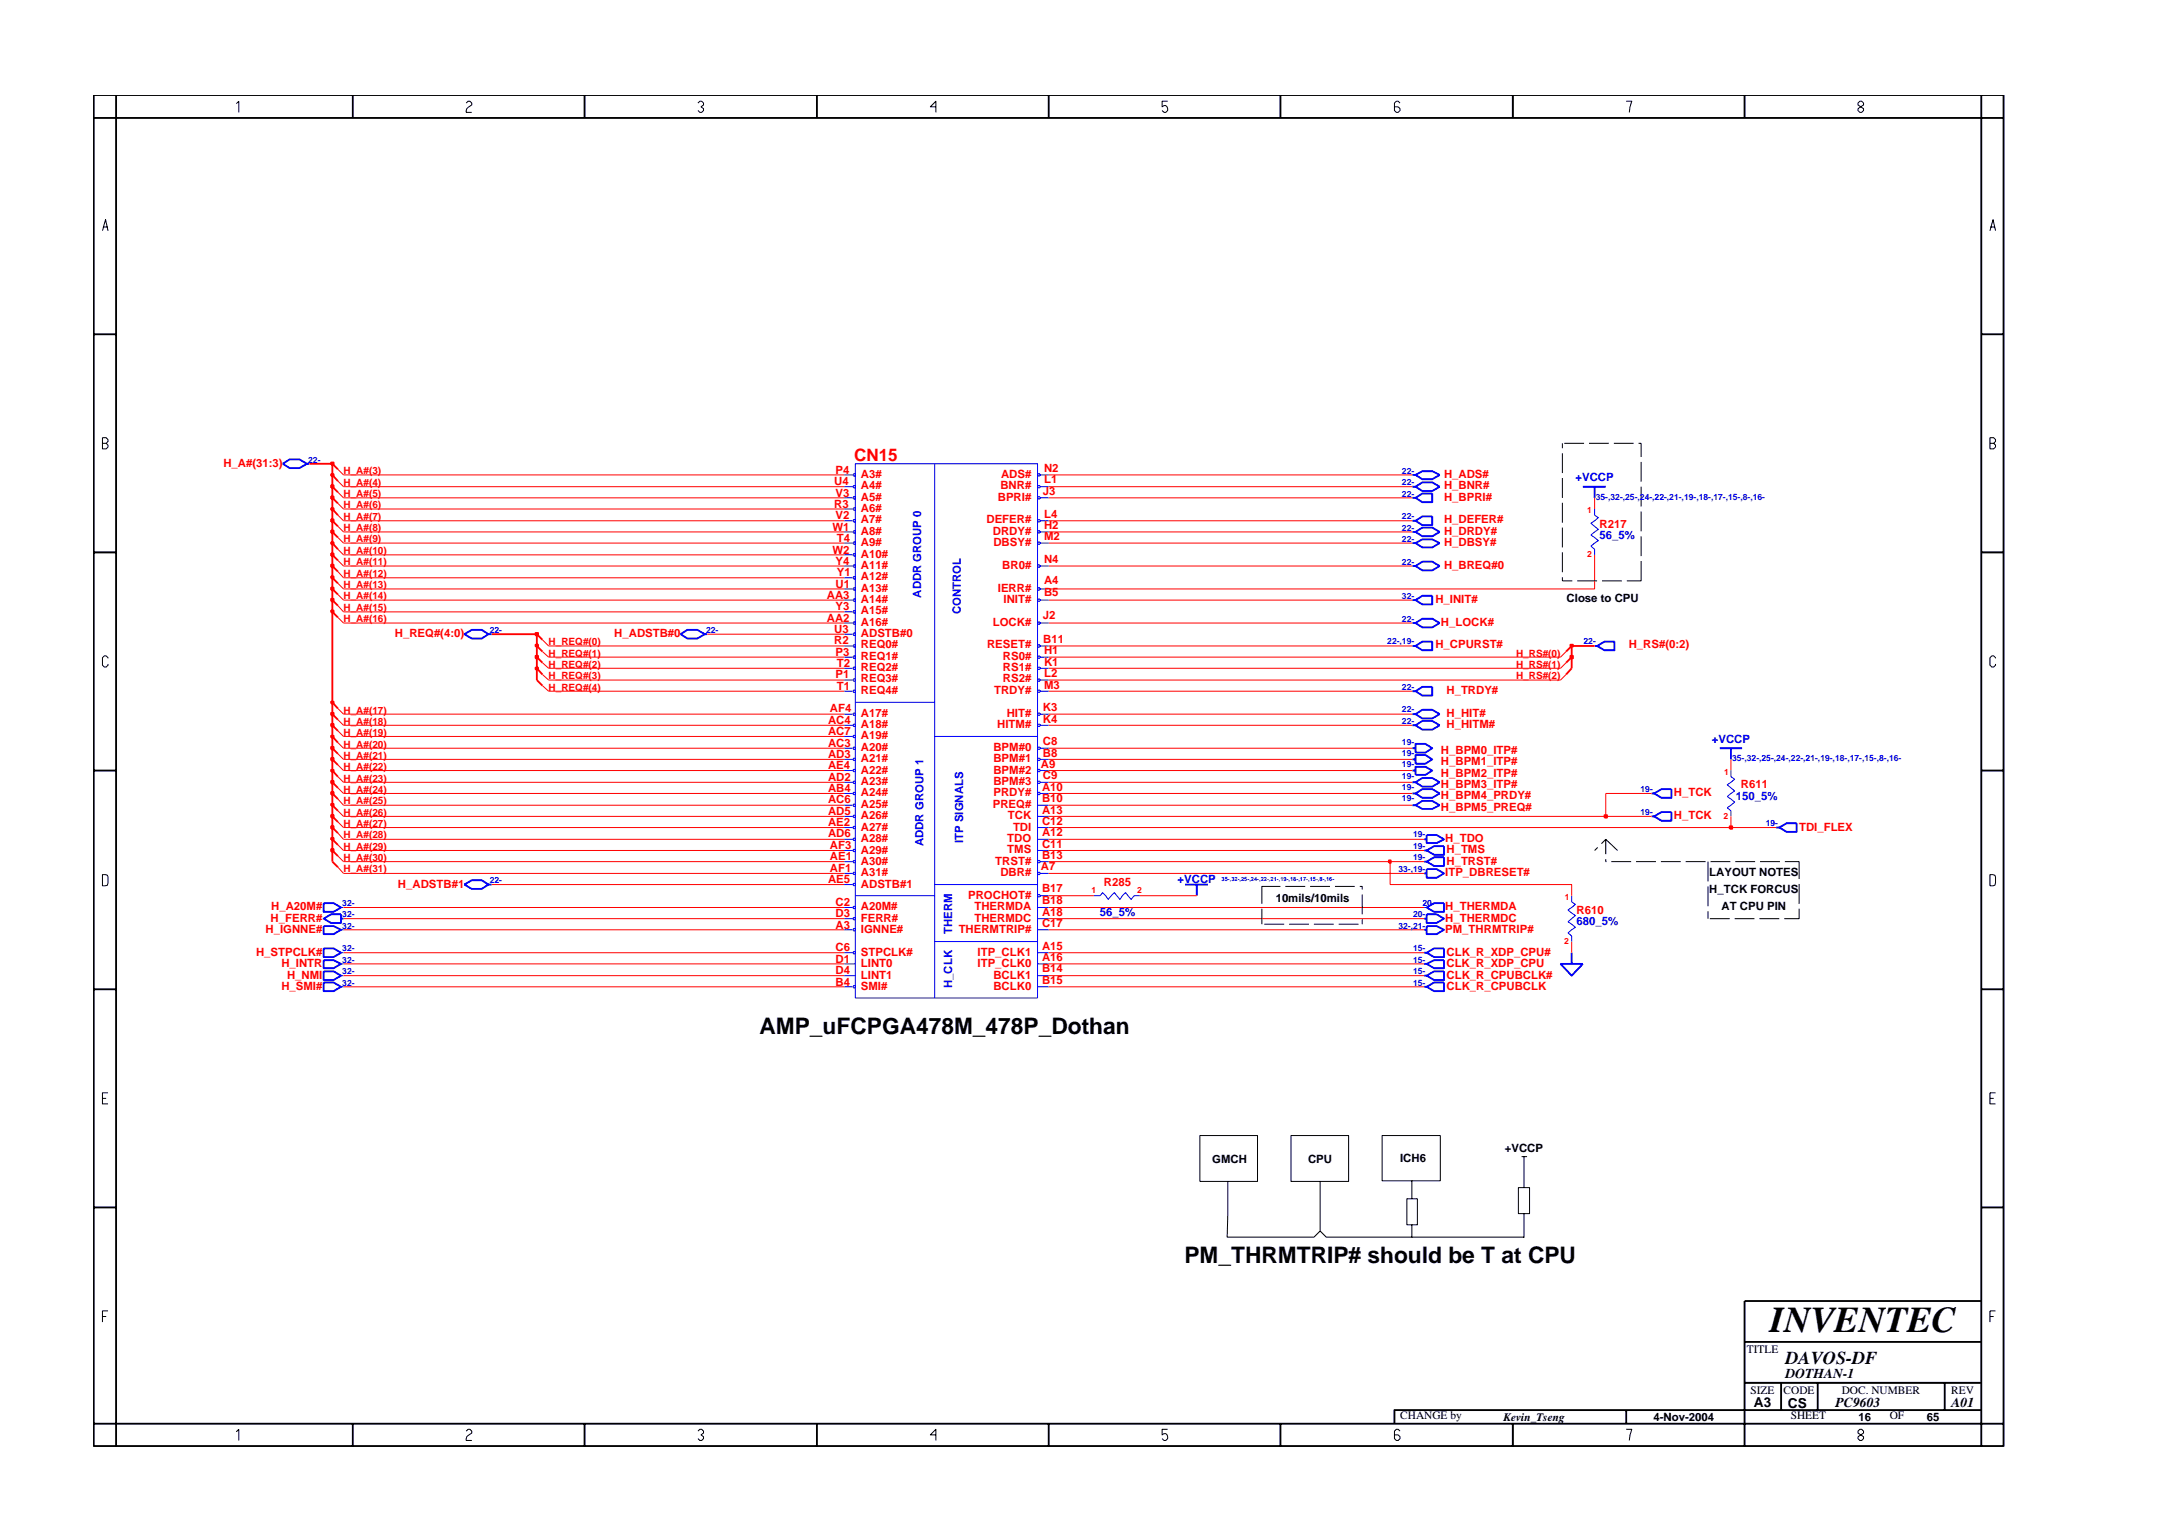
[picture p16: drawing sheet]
<svg xmlns="http://www.w3.org/2000/svg" width="297mm" height="210mm" viewBox="0 0 297 210" stroke-linecap="round" stroke-linejoin="round" font-family="sans-serif">
<defs><g id="words">
<text font-size="5" x="241.8" y="182">INVENTEC</text>
<g font-size="3.1">
<text x="103.8" y="141.3">AMP_uFCPGA478M_478P_Dothan</text>
<text x="161.8" y="172.5">PM_THRMTRIP# should be T at CPU</text>
</g>
<text font-size="2.5" x="244" y="186.3">DAVOS-DF</text>
<text font-size="2.3" fill="#f00" x="116.7" y="62.9">CN15</text>
<g font-size="1.9">
<text x="244" y="188.2">DOTHAN-1</text>
<text x="239.6" y="192.2">A3</text>
<text x="244.3" y="192.3">CS</text>
<text x="250.8" y="192.2">PC9603</text>
<text x="266.6" y="192.2">A01</text>
</g>
<g font-size="1.6" fill="#f00">
<text x="30.5" y="63.8">H_A#(31:3)</text>
<text x="114.2" y="64.7">P4</text>
<text x="117.6" y="65.3">A3#</text>
<text x="136.8" y="65.3">ADS#</text>
<text x="142.7" y="64.5">N2</text>
<text x="197.3" y="65.3">H_ADS#</text>
<text x="114" y="69.4">R3</text>
<text x="114" y="66.2">U4</text>
<text x="114.2" y="70.9">V2</text>
<text x="114.2" y="67.8">V3</text>
<text x="117.6" y="70">A6#</text>
<text x="117.6" y="71.5">A7#</text>
<text x="117.6" y="66.8">A4#</text>
<text x="117.6" y="68.4">A5#</text>
<text x="134.8" y="71.5">DEFER#</text>
<text x="136.3" y="68.4">BPRI#</text>
<text x="136.7" y="66.8">BNR#</text>
<text x="142.5" y="67.7">J3</text>
<text x="142.7" y="70.7">L4</text>
<text x="142.7" y="66">L1</text>
<text x="197.3" y="66.8">H_BNR#</text>
<text x="197.3" y="68.4">H_BPRI#</text>
<text x="197.3" y="71.5">H_DEFER#</text>
<text x="113.7" y="72.5">W1</text>
<text x="113.7" y="75.6">W2</text>
<text x="114.2" y="77.2">Y4</text>
<text x="114.3" y="74">T4</text>
<text x="117.6" y="73.1">A8#</text>
<text x="117.6" y="74.6">A9#</text>
<text x="117.6" y="76.2">A10#</text>
<text x="117.6" y="77.7">A11#</text>
<text x="135.6" y="73.1">DRDY#</text>
<text x="135.7" y="74.6">DBSY#</text>
<text x="136.9" y="77.7">BR0#</text>
<text x="142.7" y="73.8">M2</text>
<text x="142.7" y="77">N4</text>
<text x="142.7" y="72.3">H2</text>
<text x="197.3" y="73.1">H_DRDY#</text>
<text x="197.3" y="74.6">H_DBSY#</text>
<text x="197.3" y="77.7">H_BREQ#0</text>
<text x="218.6" y="72.1">R217</text>
<text x="113" y="81.8">AA3</text>
<text x="114.2" y="83.3">Y3</text>
<text x="114.2" y="80.3">U1</text>
<text x="114.3" y="78.7">Y1</text>
<text x="117.6" y="82.4">A14#</text>
<text x="117.6" y="83.9">A15#</text>
<text x="117.6" y="79.3">A12#</text>
<text x="117.6" y="80.9">A13#</text>
<text x="136.3" y="80.9">IERR#</text>
<text x="137.1" y="82.4">INIT#</text>
<text x="142.7" y="79.8">A4</text>
<text x="142.7" y="81.5">B5</text>
<text x="196.1" y="82.4">H_INIT#</text>
<text x="53.9" y="87.1">H_REQ#(4:0)</text>
<text x="83.9" y="87.1">H_ADSTB#0</text>
<text x="113" y="84.9">AA2</text>
<text x="114" y="88">R2</text>
<text x="114" y="86.5">U3</text>
<text x="114.2" y="89.6">P3</text>
<text x="117.6" y="88.6">REQ0#</text>
<text x="117.6" y="87.1">ADSTB#0</text>
<text x="117.6" y="85.5">A16#</text>
<text x="134.9" y="88.6">RESET#</text>
<text x="135.6" y="85.5">LOCK#</text>
<text x="142.5" y="84.5">J2</text>
<text x="142.6" y="87.8">B11</text>
<text x="142.7" y="89.4">H1</text>
<text x="196.1" y="88.6">H_CPURST#</text>
<text x="196.9" y="85.5">H_LOCK#</text>
<text x="222.5" y="88.6">H_RS#(0:2)</text>
<text x="114.2" y="92.7">P1</text>
<text x="114.3" y="91.1">T2</text>
<text x="114.3" y="94.3">T1</text>
<text x="117.6" y="90.2">REQ1#</text>
<text x="117.6" y="91.7">REQ2#</text>
<text x="117.6" y="93.2">REQ3#</text>
<text x="117.6" y="94.8">REQ4#</text>
<text x="135.8" y="94.8">TRDY#</text>
<text x="137" y="90.2">RS0#</text>
<text x="137" y="91.7">RS1#</text>
<text x="137" y="93.2">RS2#</text>
<text x="142.7" y="94.1">M3</text>
<text x="142.7" y="90.9">K1</text>
<text x="142.7" y="92.5">L2</text>
<text x="197.6" y="94.8">H_TRDY#</text>
<text x="113.1" y="98.9">AC4</text>
<text x="113.1" y="100.4">AC7</text>
<text x="113.4" y="97.3">AF4</text>
<text x="117.6" y="97.9">A17#</text>
<text x="117.6" y="99.5">A18#</text>
<text x="117.6" y="101">A19#</text>
<text x="136.3" y="99.5">HITM#</text>
<text x="137.5" y="97.9">HIT#</text>
<text x="142.5" y="97.1">K3</text>
<text x="142.5" y="98.7">K4</text>
<text x="142.5" y="101.8">C8</text>
<text x="197.6" y="97.9">H_HIT#</text>
<text x="197.6" y="99.5">H_HITM#</text>
<text x="113.1" y="102.1">AC3</text>
<text x="113.1" y="103.6">AD3</text>
<text x="113.1" y="105.1">AE4</text>
<text x="113.1" y="106.7">AD2</text>
<text x="117.6" y="102.6">A20#</text>
<text x="117.6" y="104.2">A21#</text>
<text x="117.6" y="105.7">A22#</text>
<text x="117.6" y="107.3">A23#</text>
<text x="135.7" y="102.6">BPM#0</text>
<text x="135.7" y="104.2">BPM#1</text>
<text x="135.7" y="105.7">BPM#2</text>
<text x="135.7" y="107.3">BPM#3</text>
<text x="142.2" y="104.9">A9</text>
<text x="142.5" y="103.4">B8</text>
<text x="142.5" y="106.4">C9</text>
<text x="196.9" y="103">H_BPM0_ITP#</text>
<text x="196.9" y="104.5">H_BPM1_ITP#</text>
<text x="196.9" y="106.1">H_BPM2_ITP#</text>
<text x="196.9" y="107.6">H_BPM3_ITP#</text>
<text x="237.9" y="107.6">R611</text>
<text x="113.1" y="108.2">AB4</text>
<text x="113.1" y="109.8">AC6</text>
<text x="113.1" y="111.4">AD5</text>
<text x="113.1" y="112.9">AE2</text>
<text x="117.6" y="110.3">A25#</text>
<text x="117.6" y="111.9">A26#</text>
<text x="117.6" y="113.5">A27#</text>
<text x="117.6" y="108.8">A24#</text>
<text x="135.6" y="110.3">PREQ#</text>
<text x="135.7" y="108.8">PRDY#</text>
<text x="137.7" y="111.9">TCK</text>
<text x="138.4" y="113.5">TDI</text>
<text x="142.4" y="111.2">A13</text>
<text x="142.4" y="112.7">C12</text>
<text x="142.4" y="109.6">B10</text>
<text x="142.4" y="108">A10</text>
<text x="196.9" y="109.2">H_BPM4_PRDY#</text>
<text x="196.9" y="110.8">H_BPM5_PREQ#</text>
<text x="228.7" y="108.8">H_TCK</text>
<text x="228.7" y="111.9">H_TCK</text>
<text x="245.8" y="113.5">TDI_FLEX</text>
<text x="113.1" y="114.4">AD6</text>
<text x="113.4" y="116">AF3</text>
<text x="113.4" y="117.5">AE1</text>
<text x="113.4" y="119.1">AF1</text>
<text x="117.6" y="115">A28#</text>
<text x="117.6" y="116.6">A29#</text>
<text x="117.6" y="118.1">A30#</text>
<text x="117.6" y="119.7">A31#</text>
<text x="136" y="118.1">TRST#</text>
<text x="136.7" y="119.7">DBR#</text>
<text x="137.6" y="115">TDO</text>
<text x="137.6" y="116.6">TMS</text>
<text x="142.2" y="118.9">A7</text>
<text x="142.4" y="114.2">A12</text>
<text x="142.4" y="115.8">C11</text>
<text x="142.4" y="117.4">B13</text>
<text x="197.5" y="119.7">ITP_DBRESET#</text>
<text x="197.5" y="115">H_TDO</text>
<text x="197.6" y="116.6">H_TMS</text>
<text x="197.6" y="118.1">H_TRST#</text>
<text x="37" y="125.9">H_FERR#</text>
<text x="37.1" y="124.3">H_A20M#</text>
<text x="54.4" y="121.3">H_ADSTB#1</text>
<text x="113.1" y="120.7">AE5</text>
<text x="114.2" y="125.3">D3</text>
<text x="114.2" y="123.7">C2</text>
<text x="117.6" y="125.9">FERR#</text>
<text x="117.6" y="121.3">ADSTB#1</text>
<text x="117.6" y="124.3">A20M#</text>
<text x="132.3" y="122.8">PROCHOT#</text>
<text x="133.1" y="124.3">THERMDA</text>
<text x="133.1" y="125.9">THERMDC</text>
<text x="142.4" y="123.5">B18</text>
<text x="142.4" y="125.1">A18</text>
<text x="142.4" y="121.8">B17</text>
<text x="150.8" y="121">R285</text>
<text x="197.5" y="124.3">H_THERMDA</text>
<text x="197.5" y="125.9">H_THERMDC</text>
<text x="215.4" y="124.9">R610</text>
<text x="35" y="130.6">H_STPCLK#</text>
<text x="36.3" y="127.4">H_IGNNE#</text>
<text x="114.2" y="130">C6</text>
<text x="114.2" y="126.9">A3</text>
<text x="114.2" y="131.5">D1</text>
<text x="117.6" y="130.6">STPCLK#</text>
<text x="117.6" y="127.4">IGNNE#</text>
<text x="131" y="127.4">THERMTRIP#</text>
<text x="133.6" y="130.6">ITP_CLK1</text>
<text x="142.4" y="126.7">C17</text>
<text x="142.4" y="131.3">A16</text>
<text x="142.4" y="129.8">A15</text>
<text x="197.5" y="127.4">PM_THRMTRIP#</text>
<text x="197.6" y="130.6">CLK_R_XDP_CPU#</text>
<text x="38.4" y="135.2">H_SMI#</text>
<text x="38.4" y="132.1">H_INTR</text>
<text x="39.2" y="133.7">H_NMI</text>
<text x="114.2" y="134.6">B4</text>
<text x="114.2" y="133.1">D4</text>
<text x="117.6" y="135.2">SMI#</text>
<text x="117.6" y="132.1">LINT0</text>
<text x="117.6" y="133.7">LINT1</text>
<text x="133.6" y="132.1">ITP_CLK0</text>
<text x="135.7" y="135.2">BCLK0</text>
<text x="135.7" y="133.7">BCLK1</text>
<text x="142.4" y="134.5">B15</text>
<text x="142.4" y="132.8">B14</text>
<text x="197.6" y="132.1">CLK_R_XDP_CPU</text>
<text x="197.6" y="133.7">CLK_R_CPUBCLK#</text>
<text x="197.6" y="135.2">CLK_R_CPUBCLK</text>
</g>
<g font-size="1.6" fill="#00f">
<text x="215.3" y="65.7">+VCCP</text>
<text x="218.6" y="73.6">56_5%</text>
<text x="125.8" y="81.6" transform="rotate(-90 125.8 81.6)">ADDR GROUP 0</text>
<text x="131.3" y="83.9" transform="rotate(-90 131.3 83.9)">CONTROL</text>
<text x="233.9" y="101.5">+VCCP</text>
<text x="237.2" y="109.3">150_5%</text>
<text x="126.2" y="115.6" transform="rotate(-90 126.2 115.6)">ADDR GROUP 1</text>
<text x="131.6" y="115.2" transform="rotate(-90 131.6 115.2)">ITP SIGNALS</text>
<text x="150.3" y="125.2">56_5%</text>
<text x="160.9" y="120.7">+VCCP</text>
<text x="130.1" y="127.6" transform="rotate(-90 130.1 127.6)">THERM</text>
<text x="215.4" y="126.4">680_5%</text>
<text x="130.1" y="135" transform="rotate(-90 130.1 135)">H_CLK</text>
</g>
<g font-size="1.6">
<text x="214.1" y="82.2">Close to CPU</text>
<text x="233.5" y="119.7">LAYOUT NOTES</text>
<text x="174.3" y="123.3">10mils/10mils</text>
<text x="233.6" y="122">H_TCK FORCUS</text>
<text x="235.2" y="124.3">AT CPU PIN</text>
<text x="165.6" y="158.9">GMCH</text>
<text x="178.7" y="158.9">CPU</text>
<text x="191.3" y="158.8">ICH6</text>
<text x="205.6" y="157.3">+VCCP</text>
<text x="238.7" y="184.8">TITLE</text>
<text x="239.2" y="190.4">SIZE</text>
<text x="243.7" y="190.4">CODE</text>
<text x="251.6" y="190.4">DOC. NUMBER</text>
<text x="266.6" y="190.4">REV</text>
<text x="191.3" y="193.9">CHANGE by</text>
<text x="205.4" y="194.1">Kevin_Tseng</text>
<text x="225.9" y="194.1">4-Nov-2004</text>
<text x="244.7" y="193.9">SHEET</text>
<text x="253.9" y="194.1">16</text>
<text x="258.2" y="193.9">OF</text>
<text x="263.3" y="194.1">65</text>
</g>
<g font-size="1.4" fill="#f00">
<text x="46.9" y="64.8">H_A#(3)</text>
<text x="46.9" y="71.1">H_A#(7)</text>
<text x="46.9" y="69.5">H_A#(6)</text>
<text x="46.9" y="67.9">H_A#(5)</text>
<text x="46.9" y="66.4">H_A#(4)</text>
<text x="46.9" y="72.6">H_A#(8)</text>
<text x="46.9" y="77.2">H_A#(11)</text>
<text x="46.9" y="75.7">H_A#(10)</text>
<text x="46.9" y="74.1">H_A#(9)</text>
<text x="46.9" y="83.4">H_A#(15)</text>
<text x="46.9" y="81.9">H_A#(14)</text>
<text x="46.9" y="80.4">H_A#(13)</text>
<text x="46.9" y="78.8">H_A#(12)</text>
<text x="46.9" y="85">H_A#(16)</text>
<text x="75" y="88.1">H_REQ#(0)</text>
<text x="75" y="89.7">H_REQ#(1)</text>
<text x="207.1" y="89.7">H_RS#(0)</text>
<text x="75" y="91.2">H_REQ#(2)</text>
<text x="75" y="92.8">H_REQ#(3)</text>
<text x="75" y="94.3">H_REQ#(4)</text>
<text x="207.1" y="91.2">H_RS#(1)</text>
<text x="207.1" y="92.8">H_RS#(2)</text>
<text x="46.9" y="100.5">H_A#(19)</text>
<text x="46.9" y="99">H_A#(18)</text>
<text x="46.9" y="97.5">H_A#(17)</text>
<text x="46.9" y="103.7">H_A#(21)</text>
<text x="46.9" y="102.1">H_A#(20)</text>
<text x="46.9" y="106.8">H_A#(23)</text>
<text x="46.9" y="105.2">H_A#(22)</text>
<text x="46.9" y="113">H_A#(27)</text>
<text x="46.9" y="111.4">H_A#(26)</text>
<text x="46.9" y="109.8">H_A#(25)</text>
<text x="46.9" y="108.3">H_A#(24)</text>
<text x="46.9" y="116.1">H_A#(29)</text>
<text x="46.9" y="114.5">H_A#(28)</text>
<text x="46.9" y="119.2">H_A#(31)</text>
<text x="46.9" y="117.6">H_A#(30)</text>
</g>
<g font-size="1.2" fill="#00f">
<text x="42.1" y="63.2">22-</text>
<text x="191.6" y="64.7">22-</text>
<text x="191.6" y="66.2">22-</text>
<text x="191.6" y="67.8">22-</text>
<text x="191.6" y="70.9">22-</text>
<text x="218" y="68.3">35-,32-,25-,24-,22-,21-,19-,18-,17-,15-,8-,16-</text>
<text x="191.6" y="72.5">22-</text>
<text x="191.6" y="74">22-</text>
<text x="191.6" y="77.2">22-</text>
<text x="191.6" y="81.8">32-</text>
<text x="66.9" y="86.5">22-</text>
<text x="96.5" y="86.5">22-</text>
<text x="189.5" y="88">22-,19-</text>
<text x="191.6" y="84.9">22-</text>
<text x="216.4" y="88">22-</text>
<text x="191.6" y="94.3">22-</text>
<text x="191.6" y="98.9">22-</text>
<text x="191.6" y="101.7">19-</text>
<text x="191.6" y="97.3">22-</text>
<text x="191.6" y="106.4">19-</text>
<text x="191.6" y="107.9">19-</text>
<text x="191.6" y="103.3">19-</text>
<text x="191.6" y="104.8">19-</text>
<text x="236.7" y="104">35-,32-,25-,24-,22-,21-,19-,18-,17-,15-,8-,16-</text>
<text x="191.6" y="109.4">19-</text>
<text x="224.2" y="111.4">19-</text>
<text x="224.2" y="108.2">19-</text>
<text x="241.3" y="112.9">19-</text>
<text x="191.1" y="119.1">33-,19-</text>
<text x="193.1" y="116">19-</text>
<text x="193.1" y="114.4">19-</text>
<text x="193.1" y="117.5">19-</text>
<text x="46.8" y="125.3">32-</text>
<text x="46.8" y="123.7">32-</text>
<text x="66.9" y="120.7">22-</text>
<text x="193.1" y="125.3">20-</text>
<text x="194.3" y="123.7">20-</text>
<text x="46.8" y="130">32-</text>
<text x="46.8" y="131.5">32-</text>
<text x="46.8" y="126.9">32-</text>
<text x="191.1" y="126.9">32-,21-</text>
<text x="193.1" y="130">15-</text>
<text x="193.1" y="131.5">15-</text>
<text x="46.8" y="134.6">32-</text>
<text x="46.8" y="133.1">32-</text>
<text x="193.1" y="133.1">15-</text>
<text x="193.1" y="134.6">15-</text>
</g>
<g font-size="1.2" fill="#f00">
<text x="216.9" y="70.1">1</text>
<text x="216.9" y="76.1">2</text>
<text x="235.6" y="105.9">1</text>
<text x="235.5" y="111.9">2</text>
<text x="149.1" y="122">1</text>
<text x="155.4" y="122">2</text>
<text x="213.8" y="123">1</text>
<text x="213.7" y="129">2</text>
</g>
<text font-size=".8" fill="#00f" x="166.9" y="120.3">35-,32-,25-,24-,22-,21-,19-,18-,17-,15-,8-,16-</text>
</g></defs>
<g fill="none" stroke="#f00" stroke-width=".14">
<path d="M46.2 64.1l.7 .8M46.2 65.7l.7 .8M46.2 68.8l.7 .7M46.2 78.1l.7 .8M46.2 76.6l.7 .7M46.2 75l.7 .8M46.2 67.3l.7 .7M46.2 79.7l.7 .8M46.2 70.4l.7 .7M46.2 71.9l.7 .8M46.2 73.4l.7 .8M46.2 99.9l.7 .7"/>
<path d="M46.2 98.3l.7 .8M46.2 84.4l.7 .7M46.2 81.2l.7 .8M46.2 82.7l.7 .9M46.2 96.8l.7 .8M74.1 90.5l.9 .8M74.1 87.4l.9 .9M74.1 93.7l.9 .7M74.1 92.1l.9 .8M74.1 89l.9 .8M214 90.5l-.8 .8M214 92.1l-.8 .8"/>
<path d="M214 89l-.8 .8M46.2 106.1l.7 .8M46.2 113.8l.7 .9M46.2 118.5l.7 .8h68.4M46.2 112.3l.7 .8M46.2 109.2l.7 .8M46.2 117l.7 .7h68.4M46.2 104.5l.7 .8M46.2 103l.7 .7M46.2 107.6l.7 .8M46.2 101.5l.7 .7M46.2 115.4l.7 .8"/>
<path d="M46.2 110.8l.7 .7M143.3 117.7h46.6v3.1h24.8v1.6M143.3 119.3h51.3M46.9 134.8h68.4M46.9 133.3h68.4M46.9 131.7h68.4M46.9 130.2h68.4M46.9 127h68.4M46.9 125.5h68.4M46.9 124h68.4M67.2 120.8h48.1M143.3 134.8h51.3"/>
<path d="M143.3 133.3h51.3M143.3 131.7h51.3M143.3 130.2h51.3M143.3 127h51.3M143.3 125.5h51.3M143.3 124h51.3M143.3 122.4h6.2M155.7 122.4h7.8M214.7 128.6v1.6"/>
</g>
<g fill="none" stroke="#f00" stroke-width=".25">
<path d="M45.4 63.4l.8 .7M45.4 64.9l.8 .8M45.4 68l.8 .8M45.4 77.3l.8 .8M45.4 75.8l.8 .8M45.4 74.2l.8 .8M45.4 66.5l.8 .8M45.4 78.9l.8 .8M45.4 69.5l.8 .9M45.4 71.1l.8 .8M45.4 72.7l.8 .7M45.4 99.1l.8 .8"/>
<path d="M45.4 97.6l.8 .7M45.4 83.6l.8 .8M45.4 80.5l.8 .7M45.4 82l.8 .7M45.4 96l.8 .8M73.3 89.8l.8 .7M73.3 86.6l.8 .8M73.3 92.9l.8 .8M73.3 91.3l.8 .8M73.3 88.3l.8 .7M214.7 89.8l-.7 .7M214.7 91.3l-.7 .8"/>
<path d="M214.7 88.3l-.7 .7M45.4 105.3l.8 .8M45.4 113.1l.8 .7M45.4 111.5l.8 .8M45.4 108.4l.8 .8M45.4 103.7l.8 .8M45.4 102.2l.8 .8M45.4 106.9l.8 .7M45.4 100.6l.8 .9M45.4 114.7l.8 .7M45.4 110l.8 .8M46.2 117l-.8-.8v1.5l.8 .8"/>
</g>
<g fill="none" stroke="#00f" stroke-width=".25">
<path d="M38.6 63.4l1-.6h1.3l1 .6-1 .6h-1.3zM41.9 63.4h.4M193 68h.4M193 66.5h.4M193 72.7h.4M193 77.3h.4M193 74.2h.4M193 71.1h.4M193 64.9h.4M193.4 68l.9-.6h1.4v1.2h-1.4zM193.4 66.5l.9-.6h1.4l1 .6-1 .6h-1.4zM193.4 72.7l.9-.6h1.4l1 .6-1 .6h-1.4z"/>
<path d="M193.4 77.3l.9-.6h1.4l1 .6-1 .6h-1.4zM193.4 74.2l.9-.5h1.4l1 .5-1 .6h-1.4zM193.4 71.1l.9-.5h1.4v1.1h-1.4zM193.4 64.9l.9-.5h1.4l1 .5-1 .6h-1.4zM216.3 66.5h3.1M217.9 66.5v1.5M63.4 86.6l1.1-.6h1.3l.9 .6-.9 .6h-1.3zM66.7 86.6h.5M93 86.6l.9-.6h1.4l1 .6-1 .6h-1.4zM96.3 86.6h.3M193 88.3h.4M193 94.4h.4"/>
<path d="M193 97.6h.4M193 85.1h.4M193 99.1h.4M193 82h.4M193.4 88.3l.9-.6h1.4v1.1h-1.4zM193.4 94.4l.9-.6h1.4v1.2h-1.4zM193.4 97.6l.9-.6h1.4l1 .6-1 .6h-1.4zM193.4 85.1l.9-.6h1.4l1 .6-1 .6h-1.4zM193.4 99.1l.9-.6h1.4l1 .6-1 .6h-1.4zM193.4 82l.9-.6h1.4v1.2h-1.4zM217.9 88.3h.3M218.2 88.3l1-.6h1.4v1.1h-1.4z"/>
<path d="M193 108.4h.4M193 105.3h.4M193 102.2h.4M193 110h.4M193 103.7h.4M193 106.9h.4M193.4 108.4l.9-.6h1.4l1 .6-1 .6h-1.4zM193.4 104.8h1.4l.9 .5-.9 .6h-1.4zM193.4 110l.9-.6h1.4l1 .6-1 .5h-1.4zM193.4 101.6h1.4l.9 .6-.9 .6h-1.4zM193.4 103.2h1.4l.9 .5-.9 .6h-1.4zM193.4 106.9l.9-.6h1.4l1 .6-1 .6h-1.4z"/>
<path d="M194.6 116.2h.3M194.6 119.3h.3M194.6 117.7h.3M194.6 114.7h.3M194.9 116.2l1-.6h1.4v1.2h-1.4zM194.9 118.7h1.4l1 .6-1 .6h-1.4zM194.9 117.7l1-.6h1.4v1.2h-1.4zM194.9 114.1h1.4l1 .6-1 .5h-1.4zM225.7 108.4h.3M225.7 111.5h.3M226 111.5l1-.6h1.4v1.2h-1.4zM226 108.4l1-.6h1.4v1.2h-1.4z"/>
<path d="M235 102.2h3M236.5 102.2v1.5M242.7 113.1h.4M243.1 113.1l1-.6h1.4v1.2h-1.4zM44.2 129.6h1.4l1 .6-1 .6h-1.4zM44.2 125.5l1-.6h1.4v1.2h-1.4zM44.2 123.4h1.4l1 .6-1 .6h-1.4zM44.2 126.5h1.4l1 .5-1 .6h-1.4zM44.2 132.7h1.4l1 .6-1 .6h-1.4zM44.2 131.2h1.4l1 .5-1 .6h-1.4zM44.2 134.2h1.4l1 .6-1 .6h-1.4zM46.6 125.5h.3"/>
<path d="M63.4 120.8l1.1-.5h1.3l.9 .5-.9 .6h-1.3zM66.7 120.8h.5M161.9 120.8h3.1M163.5 120.8v1.6M194.6 130.2h.3M194.6 131.7h.3M194.6 125.5h.3M194.6 127h.3M194.6 133.3h.3M194.6 134.8h.3M194.9 130.2l1-.6h1.4v1.2h-1.4zM194.9 131.7l1-.5h1.4v1.1h-1.4z"/>
<path d="M194.9 124l1-.6h1.4v1.2h-1.4zM194.9 124.9h1.4l1 .6-1 .6h-1.4zM194.9 126.5h1.4l1 .5-1 .6h-1.4zM194.9 133.3l1-.6h1.4v1.2h-1.4zM194.9 134.8l1-.6h1.4v1.2h-1.4zM213.2 131.7h3.1l-1.6 1.6zM214.7 130.2v1.5"/>
</g>
<g fill="none" stroke="#00f" stroke-width=".14">
<path d="M115.3 64.9h1.1M115.3 66.5h1.1M115.3 68h1.1M115.3 69.5h1.1M115.3 71.1h1.1M115.3 72.7h1.1M115.3 74.2h1.1M115.3 75.8h1.1M115.3 77.3h1.1M115.3 78.9h1.1M116.9 63.4h24.9v72.9h-24.9zM127.7 63.4v72.9"/>
<path d="M142.1 64.9h1.2M142.1 66.5h1.2M142.1 68h1.2M142.1 71.1h1.2M142.1 72.7h1.2M142.1 74.2h1.2M142.1 77.3h1.2M217.9 69.5v.9l.5 .3-1 .8 1 .8-1 .8 1 .8-1 .7 .5 .4v.8M115.3 80.5h1.1M115.3 82h1.1M115.3 83.6h1.1M115.3 85.1h1.1"/>
<path d="M115.3 86.6h1.1M115.3 88.3h1.1M115.3 89.8h1.1M115.3 91.3h1.1M115.3 92.9h1.1M115.3 94.4h1.1M115.3 97.6h1.1M115.3 99.1h1.1M116.9 96h10.8M142.1 80.5h1.2M142.1 82h1.2M142.1 85.1h1.2"/>
<path d="M142.1 88.3h1.2M142.1 89.8h1.2M142.1 91.3h1.2M142.1 92.9h1.2M142.1 94.4h1.2M142.1 97.6h1.2M142.1 99.1h1.2M115.3 100.6h1.1M115.3 102.2h1.1M115.3 103.7h1.1M115.3 105.3h1.1M115.3 106.9h1.1"/>
<path d="M115.3 108.4h1.1M115.3 110h1.1M115.3 111.5h1.1M115.3 113.1h1.1M115.3 114.7h1.1M115.3 116.2h1.1M115.3 117.7h1.1M115.3 119.3h1.1M127.7 100.6h14.1M141.8 110h1.5M141.8 111.5h1.5M141.8 113.1h1.5"/>
<path d="M141.8 114.7h1.5M141.8 116.2h1.5M142.1 102.2h1.2M142.1 103.7h1.2M142.1 105.3h1.2M142.1 106.9h1.2M142.1 108.4h1.2M142.1 117.7h1.2M142.1 119.3h1.2M236.5 105.3v.8l.5 .4-1 .7 1 .9-1 .7 1 .8-1 .7 .5 .5v.7M46.6 124h.3M46.6 130.2h.3"/>
<path d="M46.6 127h.3M46.6 131.7h.3M46.6 133.3h.3M46.6 134.8h.3M115.3 124h1.1M115.3 130.2h1.1M115.3 120.8h1.1M115.3 125.5h1.1M115.3 127h1.1M115.3 131.7h1.6M115.3 133.3h1.6M115.3 134.8h1.1"/>
<path d="M116.9 122.4h10.8M127.7 120.8h14.1M127.7 128.6h14.1M141.8 124h1.5M141.8 130.2h1.5M141.8 125.5h1.5M141.8 127h1.5M141.8 131.7h1.5M141.8 133.3h1.5M141.8 134.8h1.5M142.1 122.4h1.2M149.5 122.4h.8l.4-.5 .7 1 .9-1 .7 1 .8-1 .7 1 .5-.5h.7"/>
<path d="M194.6 124h.3M214.7 122.4v.8l.6 .4-1.1 .7 1.1 .8-1.1 .8 1.1 .8-1.1 .8 .5 .4v.7"/>
<circle cx="116.7" cy="68" r=".17"/>
<circle cx="116.7" cy="71.1" r=".17"/>
<circle cx="116.7" cy="69.5" r=".17"/>
<circle cx="116.7" cy="64.9" r=".17"/>
<circle cx="116.7" cy="75.8" r=".17"/>
<circle cx="116.7" cy="74.2" r=".17"/>
<circle cx="116.7" cy="78.9" r=".17"/>
<circle cx="116.7" cy="77.3" r=".17"/>
<circle cx="116.7" cy="66.5" r=".17"/>
<circle cx="116.7" cy="72.7" r=".17"/>
<circle cx="142" cy="71.1" r=".17"/>
<circle cx="142" cy="68" r=".17"/>
<circle cx="142" cy="66.5" r=".17"/>
<circle cx="142" cy="64.9" r=".17"/>
<circle cx="142" cy="74.2" r=".17"/>
<circle cx="142" cy="77.3" r=".17"/>
<circle cx="142" cy="72.7" r=".17"/>
<circle cx="116.7" cy="94.4" r=".17"/>
<circle cx="116.7" cy="82" r=".17"/>
<circle cx="116.7" cy="83.6" r=".17"/>
<circle cx="116.7" cy="92.9" r=".17"/>
<circle cx="116.7" cy="91.3" r=".17"/>
<circle cx="116.7" cy="80.5" r=".17"/>
<circle cx="116.7" cy="86.6" r=".17"/>
<circle cx="116.7" cy="89.8" r=".17"/>
<circle cx="116.7" cy="99.1" r=".17"/>
<circle cx="116.7" cy="88.3" r=".17"/>
<circle cx="116.7" cy="97.6" r=".17"/>
<circle cx="116.7" cy="85.1" r=".17"/>
<circle cx="142" cy="94.4" r=".17"/>
<circle cx="142" cy="92.9" r=".17"/>
<circle cx="142" cy="80.5" r=".17"/>
<circle cx="142" cy="82" r=".17"/>
<circle cx="142" cy="91.3" r=".17"/>
<circle cx="142" cy="89.8" r=".17"/>
<circle cx="142" cy="99.1" r=".17"/>
<circle cx="142" cy="88.3" r=".17"/>
<circle cx="142" cy="85.1" r=".17"/>
<circle cx="142" cy="97.6" r=".17"/>
<circle cx="116.7" cy="116.2" r=".17"/>
<circle cx="116.7" cy="117.7" r=".17"/>
<circle cx="116.7" cy="106.9" r=".17"/>
<circle cx="116.7" cy="119.3" r=".17"/>
<circle cx="116.7" cy="103.7" r=".17"/>
<circle cx="116.7" cy="105.3" r=".17"/>
<circle cx="116.7" cy="102.2" r=".17"/>
<circle cx="116.7" cy="113.1" r=".17"/>
<circle cx="116.7" cy="100.6" r=".17"/>
<circle cx="116.7" cy="114.7" r=".17"/>
<circle cx="116.7" cy="111.5" r=".17"/>
<circle cx="116.7" cy="110" r=".17"/>
<circle cx="116.7" cy="108.4" r=".17"/>
<circle cx="142" cy="119.3" r=".17"/>
<circle cx="142" cy="105.3" r=".17"/>
<circle cx="142" cy="106.9" r=".17"/>
<circle cx="142" cy="117.7" r=".17"/>
<circle cx="142" cy="103.7" r=".17"/>
<circle cx="142" cy="102.2" r=".17"/>
<circle cx="142" cy="108.4" r=".17"/>
<circle cx="116.7" cy="124" r=".17"/>
<circle cx="116.7" cy="120.8" r=".17"/>
<circle cx="116.7" cy="127" r=".17"/>
<circle cx="116.7" cy="125.5" r=".17"/>
<circle cx="116.7" cy="130.2" r=".17"/>
<circle cx="116.7" cy="134.8" r=".17"/>
<circle cx="142" cy="122.4" r=".17"/>
</g>
<path d="M189.8 117.5h.2v.4h-.2z" fill-rule="evenodd" fill="#8e2323"/>
<path d="M189.8 117.5h.2v.4h-.2z" fill="none" stroke="#f00" stroke-width=".25"/>
<path d="M189.9 117.7h4.7" fill="none" stroke="#f00" stroke-width=".14"/>
<path d="M45.2 116h.4v.4h-.4z" fill-rule="evenodd" fill="#8e2323"/>
<path d="M45.2 116h.4v.4h-.4zM45.4 114.7v1.5" fill="none" stroke="#f00" stroke-width=".25"/>
<path d="M46.9 116.2h68.4M143.3 116.2h51.3" fill="none" stroke="#f00" stroke-width=".14"/>
<path d="M45.2 114.5h.4v.3h-.4z" fill-rule="evenodd" fill="#8e2323"/>
<path d="M45.2 114.5h.4v.3h-.4zM45.4 113.1v1.6" fill="none" stroke="#f00" stroke-width=".25"/>
<path d="M46.9 114.7h68.4M143.3 114.7h51.3" fill="none" stroke="#f00" stroke-width=".14"/>
<path d="M45.2 112.9h.4v.3h-.4z" fill-rule="evenodd" fill="#8e2323"/>
<path d="M45.2 112.9h.4v.3h-.4zM45.4 111.5v1.6" fill="none" stroke="#f00" stroke-width=".25"/>
<path d="M46.9 113.1h68.4M143.3 113.1h93.2" fill="none" stroke="#f00" stroke-width=".14"/>
<path d="M236.3 112.9h.4v.3h-.4z" fill-rule="evenodd" fill="#8e2323"/>
<path d="M236.3 112.9h.4v.3h-.4z" fill="none" stroke="#f00" stroke-width=".25"/>
<path d="M236.5 111.5v1.6h6.2" fill="none" stroke="#f00" stroke-width=".14"/>
<path d="M45.2 111.4h.4v.3h-.4z" fill-rule="evenodd" fill="#8e2323"/>
<path d="M45.2 111.4h.4v.3h-.4zM45.4 110v1.5" fill="none" stroke="#f00" stroke-width=".25"/>
<path d="M46.9 111.5h68.4M143.3 111.5h76.1" fill="none" stroke="#f00" stroke-width=".14"/>
<path d="M219.2 111.4h.4v.3h-.4z" fill-rule="evenodd" fill="#8e2323"/>
<path d="M219.2 111.4h.4v.3h-.4z" fill="none" stroke="#f00" stroke-width=".25"/>
<path d="M219.4 108.4v3.1h6.3" fill="none" stroke="#f00" stroke-width=".14"/>
<path d="M45.2 109.8h.4v.3h-.4z" fill-rule="evenodd" fill="#8e2323"/>
<path d="M45.2 109.8h.4v.3h-.4zM45.4 108.4v1.6" fill="none" stroke="#f00" stroke-width=".25"/>
<path d="M46.9 110h68.4M143.3 110h49.7" fill="none" stroke="#f00" stroke-width=".14"/>
<path d="M45.2 108.2h.4v.4h-.4z" fill-rule="evenodd" fill="#8e2323"/>
<path d="M45.2 108.2h.4v.4h-.4zM45.4 106.9v1.5" fill="none" stroke="#f00" stroke-width=".25"/>
<path d="M46.9 108.4h68.4M143.3 108.4h49.7M219.4 108.4h6.3" fill="none" stroke="#f00" stroke-width=".14"/>
<path d="M45.2 106.7h.4v.3h-.4z" fill-rule="evenodd" fill="#8e2323"/>
<path d="M45.2 106.7h.4v.3h-.4zM45.4 105.3v1.6" fill="none" stroke="#f00" stroke-width=".25"/>
<path d="M46.9 106.9h68.4M143.3 106.9h49.7" fill="none" stroke="#f00" stroke-width=".14"/>
<path d="M45.2 105.2h.4v.2h-.4z" fill-rule="evenodd" fill="#8e2323"/>
<path d="M45.2 105.2h.4v.2h-.4zM45.4 103.7v1.6" fill="none" stroke="#f00" stroke-width=".25"/>
<path d="M46.9 105.3h68.4M143.3 105.3h49.7M236.5 103.7v1.6" fill="none" stroke="#f00" stroke-width=".14"/>
<path d="M45.2 103.6h.4v.3h-.4z" fill-rule="evenodd" fill="#8e2323"/>
<path d="M45.2 103.6h.4v.3h-.4zM45.4 102.2v1.5" fill="none" stroke="#f00" stroke-width=".25"/>
<path d="M46.9 103.7h68.4M143.3 103.7h49.7" fill="none" stroke="#f00" stroke-width=".14"/>
<path d="M45.2 102.1h.4v.3h-.4z" fill-rule="evenodd" fill="#8e2323"/>
<path d="M45.2 102.1h.4v.3h-.4zM45.4 100.6v1.6" fill="none" stroke="#f00" stroke-width=".25"/>
<path d="M46.9 102.2h68.4M143.3 102.2h49.7" fill="none" stroke="#f00" stroke-width=".14"/>
<path d="M45.2 100.5h.4v.3h-.4z" fill-rule="evenodd" fill="#8e2323"/>
<path d="M45.4 99.1v1.5M45.2 100.5h.4v.3h-.4z" fill="none" stroke="#f00" stroke-width=".25"/>
<path d="M46.9 100.6h68.4" fill="none" stroke="#f00" stroke-width=".14"/>
<path d="M45.2 98.9h.4v.4h-.4z" fill-rule="evenodd" fill="#8e2323"/>
<path d="M45.2 98.9h.4v.4h-.4zM45.4 97.6v1.5" fill="none" stroke="#f00" stroke-width=".25"/>
<path d="M46.9 99.1h68.4M143.3 99.1h49.7" fill="none" stroke="#f00" stroke-width=".14"/>
<path d="M45.2 97.4h.4v.3h-.4z" fill-rule="evenodd" fill="#8e2323"/>
<path d="M45.2 97.4h.4v.3h-.4zM45.4 96v1.6" fill="none" stroke="#f00" stroke-width=".25"/>
<path d="M46.9 97.6h68.4M143.3 97.6h49.7" fill="none" stroke="#f00" stroke-width=".14"/>
<path d="M45.2 95.9h.4v.2h-.4z" fill-rule="evenodd" fill="#8e2323"/>
<path d="M45.2 95.9h.4v.2h-.4zM45.4 83.6v12.4M73.3 91.3v1.6" fill="none" stroke="#f00" stroke-width=".25"/>
<path d="M75 94.4h40.3M75 92.9h40.3M143.3 94.4h49.7M143.3 92.9h69.9" fill="none" stroke="#f00" stroke-width=".14"/>
<path d="M73.2 91.2h.3v.3h-.3z" fill-rule="evenodd" fill="#8e2323"/>
<path d="M73.2 91.2h.3v.3h-.3zM73.3 89.8v1.5M214.7 89.8v1.5" fill="none" stroke="#f00" stroke-width=".25"/>
<path d="M75 91.3h40.3M143.3 91.3h69.9" fill="none" stroke="#f00" stroke-width=".14"/>
<path d="M73.2 89.6h.3v.3h-.3z" fill-rule="evenodd" fill="#8e2323"/>
<path d="M73.2 89.6h.3v.3h-.3zM73.3 88.3v1.5" fill="none" stroke="#f00" stroke-width=".25"/>
<path d="M75 89.8h40.3M143.3 89.8h69.9" fill="none" stroke="#f00" stroke-width=".14"/>
<path d="M214.6 89.6h.3v.3h-.3z" fill-rule="evenodd" fill="#8e2323"/>
<path d="M214.6 89.6h.3v.3h-.3zM214.7 88.3v1.5" fill="none" stroke="#f00" stroke-width=".25"/>
<path d="M73.2 88.1h.3v.2h-.3z" fill-rule="evenodd" fill="#8e2323"/>
<path d="M73.2 88.1h.3v.2h-.3zM73.3 86.6v1.7" fill="none" stroke="#f00" stroke-width=".25"/>
<path d="M75 88.3h40.3M143.3 88.3h49.7" fill="none" stroke="#f00" stroke-width=".14"/>
<path d="M214.6 88.1h.3v.2h-.3z" fill-rule="evenodd" fill="#8e2323"/>
<path d="M67.2 86.6h6.1M214.6 88.1h.3v.2h-.3zM214.7 88.3h3.2" fill="none" stroke="#f00" stroke-width=".25"/>
<path d="M73.2 86.5h.3v.3h-.3z" fill-rule="evenodd" fill="#8e2323"/>
<path d="M73.2 86.5h.3v.3h-.3z" fill="none" stroke="#f00" stroke-width=".25"/>
<path d="M46.9 85.1h68.4M96.6 86.6h18.7M143.3 85.1h49.7" fill="none" stroke="#f00" stroke-width=".14"/>
<path d="M45.2 83.4h.4v.3h-.4z" fill-rule="evenodd" fill="#8e2323"/>
<path d="M45.2 83.4h.4v.3h-.4zM45.4 82v1.6" fill="none" stroke="#f00" stroke-width=".25"/>
<path d="M46.9 83.6h68.4" fill="none" stroke="#f00" stroke-width=".14"/>
<path d="M45.2 81.8h.4v.4h-.4z" fill-rule="evenodd" fill="#8e2323"/>
<path d="M45.2 81.8h.4v.4h-.4zM45.4 80.5v1.5" fill="none" stroke="#f00" stroke-width=".25"/>
<path d="M46.9 82h68.4M143.3 82h49.7" fill="none" stroke="#f00" stroke-width=".14"/>
<path d="M45.2 80.3h.4v.3h-.4z" fill-rule="evenodd" fill="#8e2323"/>
<path d="M45.4 78.9v1.6M45.2 80.3h.4v.3h-.4z" fill="none" stroke="#f00" stroke-width=".25"/>
<path d="M217.9 75.8v4.7h-74.6M46.9 80.5h68.4" fill="none" stroke="#f00" stroke-width=".14"/>
<path d="M45.2 78.8h.4v.2h-.4z" fill-rule="evenodd" fill="#8e2323"/>
<path d="M45.2 78.8h.4v.2h-.4zM45.4 77.3v1.6" fill="none" stroke="#f00" stroke-width=".25"/>
<path d="M46.9 78.9h68.4" fill="none" stroke="#f00" stroke-width=".14"/>
<path d="M45.2 77.2h.4v.3h-.4z" fill-rule="evenodd" fill="#8e2323"/>
<path d="M45.2 77.2h.4v.3h-.4zM45.4 75.8v1.5" fill="none" stroke="#f00" stroke-width=".25"/>
<path d="M46.9 77.3h68.4M143.3 77.3h49.7" fill="none" stroke="#f00" stroke-width=".14"/>
<path d="M45.2 75.6h.4v.4h-.4z" fill-rule="evenodd" fill="#8e2323"/>
<path d="M45.2 75.6h.4v.4h-.4zM45.4 74.2v1.6" fill="none" stroke="#f00" stroke-width=".25"/>
<path d="M46.9 75.8h68.4" fill="none" stroke="#f00" stroke-width=".14"/>
<path d="M45.2 74.1h.4v.3h-.4z" fill-rule="evenodd" fill="#8e2323"/>
<path d="M45.2 74.1h.4v.3h-.4zM45.4 72.7v1.5" fill="none" stroke="#f00" stroke-width=".25"/>
<path d="M46.9 74.2h68.4M143.3 74.2h49.7" fill="none" stroke="#f00" stroke-width=".14"/>
<path d="M45.2 72.5h.4v.3h-.4z" fill-rule="evenodd" fill="#8e2323"/>
<path d="M45.2 72.5h.4v.3h-.4zM45.4 71.1v1.6" fill="none" stroke="#f00" stroke-width=".25"/>
<path d="M46.9 72.7h68.4M143.3 72.7h49.7" fill="none" stroke="#f00" stroke-width=".14"/>
<path d="M45.2 71h.4v.3h-.4z" fill-rule="evenodd" fill="#8e2323"/>
<path d="M45.2 71h.4v.3h-.4zM45.4 69.5v1.6" fill="none" stroke="#f00" stroke-width=".25"/>
<path d="M46.9 71.1h68.4M143.3 71.1h49.7" fill="none" stroke="#f00" stroke-width=".14"/>
<path d="M45.2 69.5h.4v.2h-.4z" fill-rule="evenodd" fill="#8e2323"/>
<path d="M45.2 69.5h.4v.2h-.4zM45.4 68v1.5" fill="none" stroke="#f00" stroke-width=".25"/>
<path d="M46.9 69.5h68.4M217.9 68v1.5" fill="none" stroke="#f00" stroke-width=".14"/>
<path d="M45.2 67.8h.4v.4h-.4z" fill-rule="evenodd" fill="#8e2323"/>
<path d="M45.2 67.8h.4v.4h-.4zM45.4 66.5v1.5" fill="none" stroke="#f00" stroke-width=".25"/>
<path d="M46.9 68h68.4M143.3 68h49.7" fill="none" stroke="#f00" stroke-width=".14"/>
<path d="M45.2 66.3h.4v.4h-.4z" fill-rule="evenodd" fill="#8e2323"/>
<path d="M45.2 66.3h.4v.4h-.4zM45.4 64.9v1.6" fill="none" stroke="#f00" stroke-width=".25"/>
<path d="M46.9 66.5h68.4M143.3 66.5h49.7" fill="none" stroke="#f00" stroke-width=".14"/>
<path d="M45.2 64.8h.4v.3h-.4z" fill-rule="evenodd" fill="#8e2323"/>
<path d="M42.3 63.4h3.1v1.5M45.2 64.8h.4v.3h-.4z" fill="none" stroke="#f00" stroke-width=".25"/>
<path d="M46.9 64.9h68.4M143.3 64.9h49.7" fill="none" stroke="#f00" stroke-width=".14"/>
<path d="M45.2 63.2h.4v.3h-.4z" fill-rule="evenodd" fill="#8e2323"/>
<path d="M45.2 63.2h.4v.3h-.4z" fill="none" stroke="#f00" stroke-width=".25"/>
<g fill="none" stroke="#000" stroke-width=".25">
<path d="M12.8 13h261v184.6h-261zM12.8 16.1h261M15.9 13v184.6M48.2 13v3.1M79.9 13v3.1M111.6 13v3.1M143.3 13v3.1M174.9 13v3.1M206.7 13v3.1M238.4 13v3.1M270.7 13v184.6M12.8 45.7h3.1"/>
<path d="M270.7 45.7h3.1M12.8 75.5h3.1M270.7 75.5h3.1M12.8 105.3h3.1M270.7 105.3h3.1M12.8 135.2h3.1M270.7 135.2h3.1M12.8 165h3.1M270.7 165h3.1M270.7 177.7h-32.3v19.9M12.8 194.5h261M48.2 194.5v3.1"/>
<path d="M79.9 194.5v3.1M111.6 194.5v3.1M143.3 194.5v3.1M174.9 194.5v3.1M206.7 194.5v3.1M222.2 192.6v1.9M238.4 183.3h32.3M238.4 188.9h32.3M243.4 188.9v3.7M248.4 188.9v3.7M265.7 188.9v3.7M270.7 192.6h-80.2v1.9"/>
</g>
<g fill="none" stroke="#000" stroke-width=".14">
<path d="M32.3 14.2l.3-.4v1.6M63.7 14.1l.3-.3h.2l.3 .3v.2l-.5 .4-.3 .4v.3h.8M95.4 14.1l.2-.3h.3l.2 .3v.2l-.3 .3 .3 .2v.3l-.2 .3h-.3l-.2-.3M127.9 14.6h-.8l.8-.8v1.6M159.5 13.8h-.7v.8l.2-.2a.5 .5 0 0 1 .5 .7l-.2 .3h-.3l-.2-.3M191.3 14.1l-.3-.3h-.2l-.3 .3v1l.3 .3h.2l.3-.3v-.3l-.3-.2h-.5M222.2 13.8h.8l-.4 1.6M253.9 14.1l.2-.3h.3l.2 .3v.2l-.7 .5v.3l.2 .3h.3l.2-.3v-.3l-.7-.5zM14 31.5l.4-1.5 .4 1.5M14.1 31h.6M271.9 31.5l.4-1.5 .4 1.5M272 31h.6"/>
<path d="M14 59.8h.5l.3 .3v.2l-.3 .3 .3 .2v.3l-.3 .2h-.5zM14 60.6h.5M213.5 78.9v.5h1.3M213.5 60.6v.6M213.5 61.9v2.7M213.5 65.3v2.7M213.5 68.7v2.7M213.5 72.1v2.7M213.5 75.5v2.7M213.7 60.6h2.7M215.5 79.4h2.7M217.1 60.6h2.7"/>
<path d="M218.9 79.4h2.7M220.5 60.6h2.7M223.9 60.6h.3v1.8M224.2 76.7v2.7h-1.9M224.2 63.1v2.7M224.2 66.5v2.7M224.2 69.9v2.7M224.2 73.3v2.7M271.9 60.6h.5l.3-.3v-.2l-.3-.3h-.5v1.5h.5l.3-.2v-.3l-.3-.2M14.8 89.9l-.3-.3h-.2l-.3 .3v1l.3 .2h.2l.3-.2v-.2M272.7 89.9l-.3-.3h-.3l-.2 .3v1l.2 .2h.3l.3-.2v-.2M14 119.5l.7 .1 .1 .2-.1 1.1-.7 .1z"/>
<path d="M218.3 115.8l-.4 .4M218.8 115.3l.6-.6 1.6 1.5M219.4 117.4v.3h.1M219.4 114.7v2M220.2 117.7h2.7M223.5 117.7h2.8M226.9 117.7h2.7M230.3 117.7h2.7M233.4 117.7v2.7M233.7 117.7h2.7M237.1 117.7h2.7M240.5 117.7h2.7"/>
<path d="M243.9 117.7h1.9v2.4M271.9 119.5l.7 .1 .1 .2-.1 1.1-.7 .1zM172.4 124.1v2.2M172.7 126.3h2.8M174.9 121.1h-2.5v2.4M175.6 121.1h2.7M176.1 126.3h2.7M179 121.1h2.7M179.5 126.3h2.7M182.4 121.1h2.7M182.9 126.3h2.7M185.8 121.1h.3v.4"/>
<path d="M186.1 122.2v2.7M186.1 125.6v.7M233.4 121.1v2.7M233.4 124.5v1M233.6 125.5h2.7M237 125.5h2.7M240.4 125.5h2.7M245.8 124.1v1.4h-2M245.8 120.8v2.7M14 150.1h.5M14.8 149.3h-.8v1.5h.8M163.9 155.1h7.9v6.3h-7.9z"/>
<path d="M176.4 155.1h7.9v6.3h-7.9zM188.8 155.1h8v6.2h-8zM207.9 158h.7M208.2 158v4.2M271.9 150.1h.5M272.7 149.3h-.8v1.5h.8M14 179.9h.5M14.8 179.1h-.8v1.5M167.8 161.4l-.1 7.6h11.8l.9-.8v-6.8M180.4 168.2l.8 .8h27M192.2 163.8h1.5v3.5h-1.5zM192.9 161.3v2.5"/>
<path d="M192.9 167.3v1.7M207.5 162.2h1.5v3.6h-1.5zM208.2 165.8v3.3M271.9 179.9h.5M272.7 179.1h-.8v1.5M32.3 195.6l.3-.3v1.5M63.7 195.5l.3-.2h.2l.3 .2v.3l-.7 .5-.1 .2v.3h.8M95.4 195.5l.2-.2h.3l.2 .2v.3l-.3 .2 .3 .3v.2l-.2 .3h-.3l-.2-.3M127.9 196h-.8l.8-.7v1.5M159.5 195.3h-.7v.7l.2-.1a.5 .5 0 0 1 .5 .6l-.2 .3h-.3l-.2-.3M191.3 195.5l-.3-.2h-.2l-.3 .2v1l.3 .3h.2l.3-.3v-.2l-.3-.3h-.5M222.2 195.3h.8l-.4 1.5"/>
<path d="M254.1 195.3l-.2 .2v.3l.7 .5v.2l-.2 .3h-.3l-.2-.3v-.2l.7-.5v-.3l-.2-.2z"/>
</g>
<use href="#words"/>
</svg>
